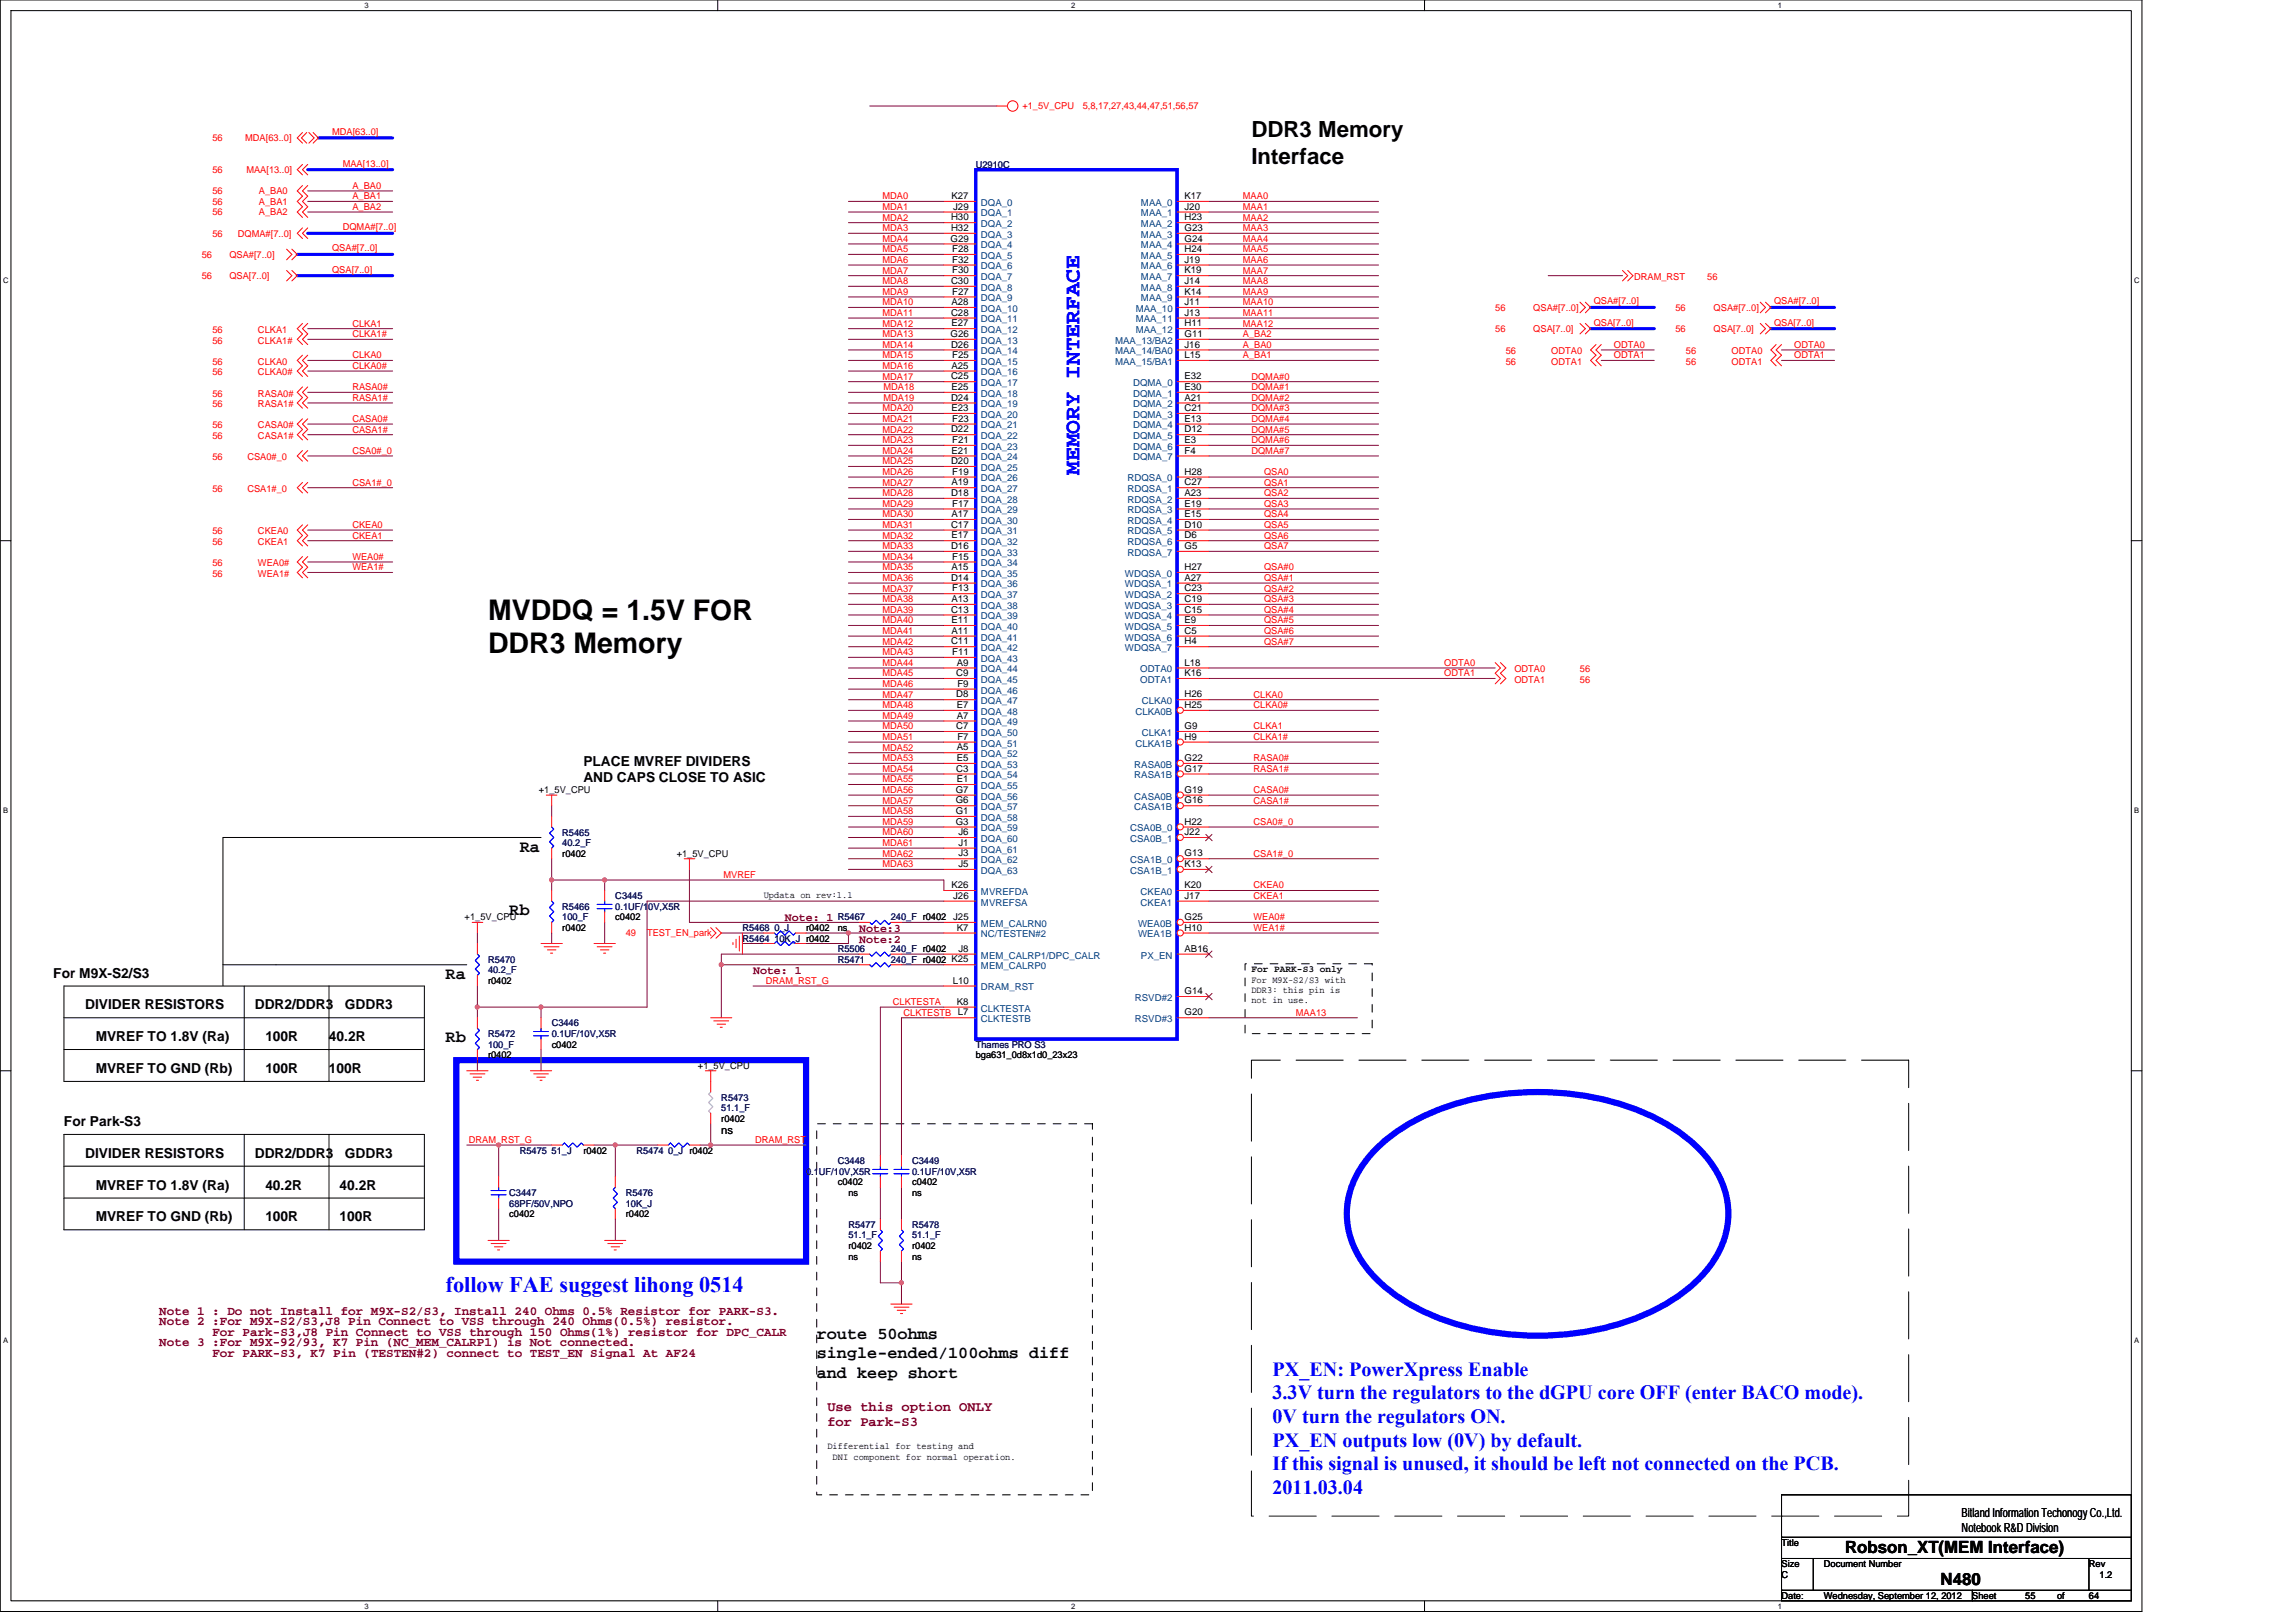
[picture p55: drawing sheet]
<svg xmlns="http://www.w3.org/2000/svg" width="297mm" height="210mm" viewBox="0 0 297 210" stroke-linecap="round" stroke-linejoin="round" font-family="sans-serif">
<defs><g id="words">
<g font-size="3.7">
<text x="63.1" y="80.2">MVDDQ = 1.5V FOR</text>
<text x="63.1" y="84.5">DDR3 Memory</text>
</g>
<g font-size="2.9">
<text x="161.9" y="17.8">DDR3 Memory</text>
<text x="161.9" y="21.2">Interface</text>
</g>
<g font-size="2.9" fill="#00f">
<text x="139.7" y="61.4" transform="rotate(-90 139.7 61.4)">MEMORY INTERFACE</text>
<text x="57.7" y="167.2">follow FAE suggest lihong 0514</text>
</g>
<g font-size="2.6" fill="#00f">
<text x="164.6" y="178">PX_EN: PowerXpress Enable</text>
<text x="164.6" y="181">3.3V turn the regulators to the dGPU core OFF (enter BACO mode).</text>
<text x="164.6" y="184.1">0V turn the regulators ON.</text>
<text x="164.6" y="187.2">PX_EN outputs low (0V) by default.</text>
<text x="164.6" y="190.2">If this signal is unused, it should be left not connected on the PCB.</text>
<text x="164.6" y="193.3">2011.03.04</text>
</g>
<g font-size="2.2">
<text x="67.2" y="110.2">Ra</text>
<text x="65.9" y="118.4">Rb</text>
<text x="57.7" y="126.6">Ra</text>
<text x="57.7" y="134.9">Rb</text>
<text x="105.7" y="173.3">route 50ohms</text>
<text x="105.7" y="175.7">single-ended/100ohms diff</text>
<text x="105.7" y="178.2">and keep short</text>
<text x="238.7" y="200.9">Robson_XT(MEM Interface)</text>
<text x="251.1" y="205">N480</text>
</g>
<g font-size="1.8">
<text x="75.5" y="99">PLACE MVREF DIVIDERS</text>
<text x="75.5" y="101.2">AND CAPS CLOSE TO ASIC</text>
<text x="6.9" y="126.5">For M9X-S2/S3</text>
<text x="11" y="130.6">DIVIDER RESISTORS</text>
<text x="33" y="130.6">DDR2/DDR3</text>
<text x="44.6" y="130.6">GDDR3</text>
<text x="12.4" y="134.7">MVREF TO 1.8V (Ra)</text>
<text x="34.3" y="134.7">100R</text>
<text x="42.6" y="134.7">40.2R</text>
<text x="12.4" y="138.8">MVREF TO GND (Rb)</text>
<text x="34.3" y="138.8">100R</text>
<text x="42.6" y="138.8">100R</text>
<text x="8.3" y="145.7">For Park-S3</text>
<text x="11" y="149.8">DIVIDER RESISTORS</text>
<text x="33" y="149.8">DDR2/DDR3</text>
<text x="44.6" y="149.8">GDDR3</text>
<text x="12.4" y="153.9">MVREF TO 1.8V (Ra)</text>
<text x="34.3" y="153.9">40.2R</text>
<text x="43.9" y="153.9">40.2R</text>
<text x="12.4" y="158">MVREF TO GND (Rb)</text>
<text x="34.3" y="158">100R</text>
<text x="43.9" y="158">100R</text>
</g>
<g font-size="1.8" fill="#800000">
<text x="107" y="182.5">Use this option ONLY</text>
<text x="107" y="184.5">for Park-S3</text>
</g>
<g font-size="1.6" fill="#800000">
<text x="20.6" y="170.1">Note 1 : Do not Install for M9X-S2/S3, Install 240 Ohms 0.5% Resistor for PARK-S3.</text>
<text x="20.6" y="171.4">Note 2 :For M9X-S2/S3,J8 Pin Connect to VSS through 240 Ohms(0.5%) resistor.</text>
<text x="27.5" y="172.8">For Park-S3,J8 Pin Connect to VSS through 150 Ohms(1%) resistor for DPC_CALR</text>
<text x="20.6" y="174.2">Note 3 :For M9X-92/93, K7 Pin (NC_MEM_CALRP1) is Not connected.</text>
<text x="27.5" y="175.6">For PARK-S3, K7 Pin (TESTEN#2) connect to TEST_EN Signal At AF24</text>
</g>
<g font-size="1.6">
<text x="253.8" y="196.3">Bitland Information Techonogy Co.,Ltd.</text>
<text x="253.8" y="198.3">Notebook R&amp;D Division</text>
</g>
<g font-size="1.5" fill="#800000">
<text x="101.5" y="119.2">Note: 1</text>
<text x="111.1" y="120.6">Note:3</text>
<text x="111.1" y="122">Note:2</text>
<text x="97.4" y="126.1">Note: 1</text>
</g>
<text font-size="1.5" x="93.3" y="146.7">ns</text>
<g font-size="1.2" fill="#f00">
<text x="43" y="17.4">MDA[63..0]</text>
<text x="132.3" y="14.2">+1_5V_CPU</text>
<text x="140.1" y="14.2">5,8,17,27,43,44,47,51,56,57</text>
<text x="27.5" y="18.3">56</text>
<text x="27.5" y="22.4">56</text>
<text x="31.7" y="18.3">MDA[63..0]</text>
<text x="31.9" y="22.4">MAA[13..0]</text>
<text x="44.3" y="21.5">MAA[13..0]</text>
<text x="27.5" y="25.1">56</text>
<text x="27.5" y="27.9">56</text>
<text x="27.5" y="26.5">56</text>
<text x="33.5" y="25.1">A_BA0</text>
<text x="33.5" y="27.9">A_BA2</text>
<text x="33.5" y="26.5">A_BA1</text>
<text x="44.3" y="29.8">DQMA#[7..0]</text>
<text x="45.6" y="27.2">A_BA2</text>
<text x="45.6" y="25.8">A_BA1</text>
<text x="45.6" y="24.4">A_BA0</text>
<text x="114.2" y="27.2">MDA1</text>
<text x="114.2" y="25.8">MDA0</text>
<text x="114.2" y="28.5">MDA2</text>
<text x="114.2" y="29.9">MDA3</text>
<text x="160.8" y="28.5">MAA2</text>
<text x="160.8" y="25.8">MAA0</text>
<text x="160.8" y="27.2">MAA1</text>
<text x="160.8" y="29.9">MAA3</text>
<text x="26.1" y="33.4">56</text>
<text x="27.5" y="30.6">56</text>
<text x="29.7" y="33.4">QSA#[7..0]</text>
<text x="30.8" y="30.6">DQMA#[7..0]</text>
<text x="43" y="32.5">QSA#[7..0]</text>
<text x="43" y="35.3">QSA[7..0]</text>
<text x="114.2" y="31.3">MDA4</text>
<text x="114.2" y="32.6">MDA5</text>
<text x="114.2" y="35.4">MDA7</text>
<text x="114.2" y="34">MDA6</text>
<text x="160.8" y="34">MAA6</text>
<text x="160.8" y="31.3">MAA4</text>
<text x="160.8" y="35.4">MAA7</text>
<text x="160.8" y="32.6">MAA5</text>
<text x="26.1" y="36.1">56</text>
<text x="29.7" y="36.1">QSA[7..0]</text>
<text x="114.2" y="40.9">MDA11</text>
<text x="114.2" y="38.1">MDA9</text>
<text x="114.2" y="36.8">MDA8</text>
<text x="114.2" y="39.5">MDA10</text>
<text x="160.8" y="40.9">MAA11</text>
<text x="160.8" y="38.1">MAA9</text>
<text x="160.8" y="36.8">MAA8</text>
<text x="160.8" y="39.5">MAA10</text>
<text x="193.4" y="40.2">56</text>
<text x="198.4" y="40.2">QSA#[7..0]</text>
<text x="206.2" y="39.4">QSA#[7..0]</text>
<text x="211.4" y="36.2">DRAM_RST</text>
<text x="216.8" y="40.2">56</text>
<text x="220.9" y="36.2">56</text>
<text x="221.7" y="40.2">QSA#[7..0]</text>
<text x="229.5" y="39.4">QSA#[7..0]</text>
<text x="27.5" y="43.1">56</text>
<text x="27.5" y="44.5">56</text>
<text x="27.5" y="47.2">56</text>
<text x="33.4" y="43.1">CLKA1</text>
<text x="33.4" y="44.5">CLKA1#</text>
<text x="33.4" y="47.2">CLKA0</text>
<text x="45.6" y="43.6">CLKA1#</text>
<text x="45.6" y="42.2">CLKA1</text>
<text x="45.6" y="47.7">CLKA0#</text>
<text x="45.6" y="46.4">CLKA0</text>
<text x="114.2" y="42.2">MDA12</text>
<text x="114.2" y="46.4">MDA15</text>
<text x="114.2" y="43.6">MDA13</text>
<text x="114.2" y="45">MDA14</text>
<text x="114.2" y="47.7">MDA16</text>
<text x="160.8" y="45">A_BA0</text>
<text x="160.8" y="46.4">A_BA1</text>
<text x="160.8" y="42.2">MAA12</text>
<text x="160.8" y="43.6">A_BA2</text>
<text x="193.4" y="43">56</text>
<text x="194.8" y="45.8">56</text>
<text x="194.8" y="47.2">56</text>
<text x="198.4" y="43">QSA[7..0]</text>
<text x="200.7" y="45.8">ODTA0</text>
<text x="200.7" y="47.2">ODTA1</text>
<text x="206.2" y="42.1">QSA[7..0]</text>
<text x="208.8" y="46.4">ODTA1</text>
<text x="208.8" y="45">ODTA0</text>
<text x="216.8" y="43">56</text>
<text x="218.1" y="45.8">56</text>
<text x="218.1" y="47.2">56</text>
<text x="221.7" y="43">QSA[7..0]</text>
<text x="224" y="45.8">ODTA0</text>
<text x="224" y="47.2">ODTA1</text>
<text x="229.5" y="42.1">QSA[7..0]</text>
<text x="232.1" y="45">ODTA0</text>
<text x="232.1" y="46.4">ODTA1</text>
<text x="27.5" y="48.6">56</text>
<text x="27.5" y="51.3">56</text>
<text x="27.5" y="52.7">56</text>
<text x="33.4" y="48.6">CLKA0#</text>
<text x="33.4" y="51.3">RASA0#</text>
<text x="33.4" y="52.7">RASA1#</text>
<text x="45.6" y="50.5">RASA0#</text>
<text x="45.6" y="51.9">RASA1#</text>
<text x="114.2" y="53.2">MDA20</text>
<text x="114.2" y="49.1">MDA17</text>
<text x="114.3" y="50.5">MDA18</text>
<text x="114.3" y="51.9">MDA19</text>
<text x="161.9" y="49.1">DQMA#0</text>
<text x="161.9" y="50.5">DQMA#1</text>
<text x="161.9" y="53.2">DQMA#3</text>
<text x="161.9" y="51.9">DQMA#2</text>
<text x="27.5" y="55.4">56</text>
<text x="27.5" y="56.8">56</text>
<text x="27.5" y="59.6">56</text>
<text x="32" y="59.6">CSA0#_0</text>
<text x="33.4" y="55.4">CASA0#</text>
<text x="33.4" y="56.8">CASA1#</text>
<text x="45.6" y="56">CASA1#</text>
<text x="45.6" y="58.7">CSA0#_0</text>
<text x="45.6" y="54.6">CASA0#</text>
<text x="114.2" y="57.3">MDA23</text>
<text x="114.2" y="54.6">MDA21</text>
<text x="114.2" y="56">MDA22</text>
<text x="114.2" y="58.7">MDA24</text>
<text x="161.9" y="58.7">DQMA#7</text>
<text x="161.9" y="54.6">DQMA#4</text>
<text x="161.9" y="57.3">DQMA#6</text>
<text x="161.9" y="56">DQMA#5</text>
<text x="27.5" y="63.7">56</text>
<text x="32" y="63.7">CSA1#_0</text>
<text x="45.6" y="62.8">CSA1#_0</text>
<text x="114.2" y="64.2">MDA28</text>
<text x="114.2" y="60.1">MDA25</text>
<text x="114.2" y="62.8">MDA27</text>
<text x="114.2" y="65.6">MDA29</text>
<text x="114.2" y="61.4">MDA26</text>
<text x="163.5" y="61.4">QSA0</text>
<text x="163.5" y="62.8">QSA1</text>
<text x="163.5" y="65.6">QSA3</text>
<text x="163.5" y="64.2">QSA2</text>
<text x="27.5" y="69.2">56</text>
<text x="27.5" y="70.5">56</text>
<text x="33.4" y="69.2">CKEA0</text>
<text x="33.4" y="70.5">CKEA1</text>
<text x="45.6" y="68.3">CKEA0</text>
<text x="45.6" y="69.7">CKEA1</text>
<text x="114.2" y="66.9">MDA30</text>
<text x="114.2" y="68.3">MDA31</text>
<text x="114.2" y="71.1">MDA33</text>
<text x="114.2" y="69.7">MDA32</text>
<text x="163.5" y="69.7">QSA6</text>
<text x="163.5" y="71.1">QSA7</text>
<text x="163.5" y="66.9">QSA4</text>
<text x="163.5" y="68.3">QSA5</text>
<text x="27.5" y="73.3">56</text>
<text x="27.5" y="74.6">56</text>
<text x="33.4" y="73.3">WEA0#</text>
<text x="33.4" y="74.6">WEA1#</text>
<text x="45.6" y="73.8">WEA1#</text>
<text x="45.6" y="72.4">WEA0#</text>
<text x="114.2" y="77.9">MDA38</text>
<text x="114.2" y="72.4">MDA34</text>
<text x="114.2" y="73.8">MDA35</text>
<text x="114.2" y="76.5">MDA37</text>
<text x="114.2" y="75.2">MDA36</text>
<text x="163.5" y="76.5">QSA#2</text>
<text x="163.5" y="75.2">QSA#1</text>
<text x="163.5" y="77.9">QSA#3</text>
<text x="163.5" y="73.8">QSA#0</text>
<text x="114.2" y="80.6">MDA40</text>
<text x="114.2" y="79.3">MDA39</text>
<text x="114.2" y="82">MDA41</text>
<text x="114.2" y="83.4">MDA42</text>
<text x="163.5" y="80.6">QSA#5</text>
<text x="163.5" y="82">QSA#6</text>
<text x="163.5" y="79.3">QSA#4</text>
<text x="163.5" y="83.4">QSA#7</text>
<text x="114.2" y="87.5">MDA45</text>
<text x="114.2" y="86.1">MDA44</text>
<text x="114.2" y="88.9">MDA46</text>
<text x="114.2" y="84.8">MDA43</text>
<text x="186.9" y="86.1">ODTA0</text>
<text x="186.9" y="87.5">ODTA1</text>
<text x="195.9" y="88.3">ODTA1</text>
<text x="195.9" y="87">ODTA0</text>
<text x="204.4" y="88.3">56</text>
<text x="204.4" y="87">56</text>
<text x="114.2" y="90.3">MDA47</text>
<text x="114.2" y="95.7">MDA51</text>
<text x="114.2" y="93">MDA49</text>
<text x="114.2" y="91.6">MDA48</text>
<text x="114.2" y="94.4">MDA50</text>
<text x="162.2" y="94.4">CLKA1</text>
<text x="162.2" y="95.7">CLKA1#</text>
<text x="162.2" y="91.6">CLKA0#</text>
<text x="162.2" y="90.3">CLKA0</text>
<text x="114.2" y="97.1">MDA52</text>
<text x="114.2" y="99.9">MDA54</text>
<text x="114.2" y="101.2">MDA55</text>
<text x="114.2" y="98.5">MDA53</text>
<text x="162.2" y="98.5">RASA0#</text>
<text x="162.2" y="99.9">RASA1#</text>
<text x="114.2" y="104">MDA57</text>
<text x="114.2" y="106.7">MDA59</text>
<text x="114.2" y="102.6">MDA56</text>
<text x="114.2" y="105.3">MDA58</text>
<text x="162.2" y="102.6">CASA0#</text>
<text x="162.2" y="106.7">CSA0#_0</text>
<text x="162.2" y="104">CASA1#</text>
<text x="93.6" y="113.6">MVREF</text>
<text x="114.2" y="109.5">MDA61</text>
<text x="114.2" y="110.8">MDA62</text>
<text x="114.2" y="108.1">MDA60</text>
<text x="114.2" y="112.2">MDA63</text>
<text x="162.2" y="110.8">CSA1#_0</text>
<text x="162.2" y="119.1">WEA0#</text>
<text x="162.2" y="114.9">CKEA0</text>
<text x="162.2" y="116.3">CKEA1</text>
<text x="81" y="121.1">49</text>
<text x="83.7" y="121.1">TEST_EN_park</text>
<text x="162.2" y="120.4">WEA1#</text>
<text x="99.1" y="127.3">DRAM_RST_G</text>
<text x="115.5" y="130">CLKTESTA</text>
<text x="116.9" y="131.4">CLKTESTB L7</text>
<text x="167.7" y="131.4">MAA13</text>
<text x="60.7" y="147.9">DRAM_RST_G</text>
<text x="97.7" y="147.9">DRAM_RST</text>
</g>
<g font-size="1.2" fill="#000080">
<text x="126.2" y="21.7">U2910C</text>
<text x="72.7" y="108.1">R5465</text>
<text x="72.7" y="109.5">40.2_F</text>
<text x="72.7" y="117.7">R5466</text>
<text x="72.7" y="119.1">100_F</text>
<text x="79.6" y="116.3">C3445</text>
<text x="79.6" y="117.7">0.1UF/10V,X5R</text>
<text x="108.4" y="119.1">R5467</text>
<text x="115.2" y="119.1">240_F r0402</text>
<text x="63.1" y="124.6">R5470</text>
<text x="63.1" y="125.9">40.2_F</text>
<text x="96.1" y="121.8">R5464 10K_J r0402</text>
<text x="96.1" y="120.5">R5468 0_J</text>
<text x="108.4" y="124.6">R5471</text>
<text x="108.4" y="123.2">R5506</text>
<text x="115.2" y="124.6">240_F r0402 K25</text>
<text x="115.2" y="123.2">240_F r0402</text>
<text x="63.1" y="134.2">R5472</text>
<text x="63.1" y="135.6">100_F</text>
<text x="71.4" y="132.8">C3446</text>
<text x="71.4" y="134.2">0.1UF/10V,X5R</text>
<text x="126.2" y="135.6">Thames PRO S3</text>
<text x="93.3" y="142.4">R5473</text>
<text x="93.3" y="143.8">51.1_F</text>
<text x="67.2" y="149.3">R5475 51_J</text>
<text x="82.3" y="149.3">R5474 0_J r0402</text>
<text x="65.9" y="154.7">C3447</text>
<text x="81" y="154.7">R5476</text>
<text x="104.3" y="152">0.1UF/10V,X5R</text>
<text x="108.4" y="150.6">C3448</text>
<text x="118" y="150.6">C3449</text>
<text x="118" y="152">0.1UF/10V,X5R</text>
<text x="65.9" y="156.1">68PF/50V,NPO</text>
<text x="81" y="156.1">10K_J</text>
<text x="109.8" y="158.9">R5477</text>
<text x="109.8" y="160.2">51.1_F</text>
<text x="118" y="158.9">R5478</text>
<text x="118" y="160.2">51.1_F</text>
</g>
<g font-size="1.2">
<text x="123" y="28.5">H30</text>
<text x="123" y="29.9">H32</text>
<text x="123.1" y="25.8">K27</text>
<text x="123.3" y="27.1">J29</text>
<text x="153.2" y="25.8">K17</text>
<text x="153.2" y="27.1">J20</text>
<text x="153.2" y="28.5">H23</text>
<text x="153.2" y="29.9">G23</text>
<text x="123" y="31.3">G29</text>
<text x="123.2" y="32.6">F28</text>
<text x="123.2" y="34">F32</text>
<text x="123.2" y="35.4">F30</text>
<text x="153.2" y="31.3">G24</text>
<text x="153.2" y="32.6">H24</text>
<text x="153.2" y="34">J19</text>
<text x="153.2" y="35.4">K19</text>
<text x="123" y="40.9">C28</text>
<text x="123" y="36.7">C30</text>
<text x="123.1" y="39.5">A28</text>
<text x="123.2" y="38.1">F27</text>
<text x="153.2" y="36.7">J14</text>
<text x="153.2" y="38.1">K14</text>
<text x="153.2" y="39.5">J11</text>
<text x="153.2" y="40.9">J13</text>
<text x="123" y="43.6">G26</text>
<text x="123" y="45">D26</text>
<text x="123.1" y="42.2">E27</text>
<text x="123.1" y="47.7">A25</text>
<text x="123.2" y="46.3">F25</text>
<text x="153.2" y="43.6">G11</text>
<text x="153.2" y="45">J16</text>
<text x="153.2" y="46.3">L15</text>
<text x="153.2" y="42.2">H11</text>
<text x="123" y="49.1">C25</text>
<text x="123" y="51.8">D24</text>
<text x="123.1" y="50.5">E25</text>
<text x="123.1" y="53.2">E23</text>
<text x="153.2" y="49.1">E32</text>
<text x="153.2" y="50.5">E30</text>
<text x="153.2" y="51.8">A21</text>
<text x="153.2" y="53.2">C21</text>
<text x="123" y="55.9">D22</text>
<text x="123.1" y="58.7">E21</text>
<text x="123.2" y="54.6">F23</text>
<text x="123.2" y="57.3">F21</text>
<text x="153.2" y="54.6">E13</text>
<text x="153.2" y="55.9">D12</text>
<text x="153.2" y="57.3">E3</text>
<text x="153.2" y="58.7">F4</text>
<text x="123" y="60">D20</text>
<text x="123" y="64.2">D18</text>
<text x="123.1" y="62.8">A19</text>
<text x="123.2" y="61.4">F19</text>
<text x="123.2" y="65.6">F17</text>
<text x="153.2" y="61.4">H28</text>
<text x="153.2" y="62.8">C27</text>
<text x="153.2" y="64.2">A23</text>
<text x="153.2" y="65.6">E19</text>
<text x="123" y="68.3">C17</text>
<text x="123" y="71">D16</text>
<text x="123.1" y="66.9">A17</text>
<text x="123.1" y="69.7">E17</text>
<text x="153.2" y="66.9">E15</text>
<text x="153.2" y="68.3">D10</text>
<text x="153.2" y="69.7">D6</text>
<text x="153.2" y="71">G5</text>
<text x="123" y="75.1">D14</text>
<text x="123.1" y="73.8">A15</text>
<text x="123.1" y="77.9">A13</text>
<text x="123.2" y="72.4">F15</text>
<text x="123.2" y="76.5">F13</text>
<text x="153.2" y="73.8">H27</text>
<text x="153.2" y="75.1">A27</text>
<text x="153.2" y="76.5">C23</text>
<text x="153.2" y="77.9">C19</text>
<text x="123" y="79.3">C13</text>
<text x="123" y="83.4">C11</text>
<text x="123.1" y="80.6">E11</text>
<text x="123.1" y="82">A11</text>
<text x="153.2" y="79.3">C15</text>
<text x="153.2" y="80.6">E9</text>
<text x="153.2" y="82">C5</text>
<text x="153.2" y="83.4">H4</text>
<text x="123.2" y="84.8">F11</text>
<text x="123.7" y="87.5">C9</text>
<text x="123.8" y="86.1">A9</text>
<text x="123.9" y="88.9">F9</text>
<text x="153.2" y="86.1">L18</text>
<text x="153.2" y="87.5">K16</text>
<text x="123.7" y="90.2">D8</text>
<text x="123.7" y="94.3">C7</text>
<text x="123.8" y="91.6">E7</text>
<text x="123.8" y="93">A7</text>
<text x="123.9" y="95.7">F7</text>
<text x="153.2" y="91.6">H25</text>
<text x="153.2" y="95.7">H9</text>
<text x="153.2" y="90.2">H26</text>
<text x="153.2" y="94.3">G9</text>
<text x="123.7" y="99.8">C3</text>
<text x="123.8" y="97.1">A5</text>
<text x="123.8" y="98.5">E5</text>
<text x="123.8" y="101.2">E1</text>
<text x="153.2" y="98.5">G22</text>
<text x="153.2" y="99.8">G17</text>
<text x="69.7" y="102.6">+1_5V_CPU</text>
<text x="123.7" y="102.6">G7</text>
<text x="123.7" y="103.9">G6</text>
<text x="123.7" y="105.3">G1</text>
<text x="123.7" y="106.7">G3</text>
<text x="153.2" y="106.7">H22</text>
<text x="153.2" y="102.6">G19</text>
<text x="153.2" y="103.9">G16</text>
<text x="72.7" y="110.8">r0402</text>
<text x="87.5" y="110.8">+1_5V_CPU</text>
<text x="124" y="108.1">J6</text>
<text x="124" y="109.4">J1</text>
<text x="124" y="110.8">J3</text>
<text x="124" y="112.2">J5</text>
<text x="153.2" y="108.1">J22</text>
<text x="153.2" y="110.8">G13</text>
<text x="153.2" y="112.2">K13</text>
<text x="60.1" y="119.1">+1_5V_CPU</text>
<text x="79.6" y="119.1">c0402</text>
<text x="98.8" y="116.2">Updata on rev:1.1</text>
<text x="123.1" y="114.9">K26</text>
<text x="123.3" y="116.3">J26</text>
<text x="123.3" y="119">J25</text>
<text x="153.2" y="114.9">K20</text>
<text x="153.2" y="116.3">J17</text>
<text x="153.2" y="119">G25</text>
<text x="72.7" y="120.5">r0402</text>
<text x="104.3" y="120.5">r0402</text>
<text x="108.4" y="120.5">ns</text>
<text x="123.8" y="120.4">K7</text>
<text x="124" y="123.1">J8</text>
<text x="153.2" y="123.1">AB16</text>
<text x="153.2" y="120.4">H10</text>
<text x="161.9" y="125.8">For PARK-S3 only</text>
<text x="63.1" y="127.3">r0402</text>
<text x="123.3" y="127.3">L10</text>
<text x="123.8" y="130">K8</text>
<text x="153.2" y="128.6">G14</text>
<text x="153.2" y="131.4">G20</text>
<text x="161.9" y="127.2">For M9X-S2/S3 with</text>
<text x="161.9" y="128.5">DDR3: this pin is</text>
<text x="161.9" y="129.8">not in use.</text>
<text x="63.1" y="136.9">r0402</text>
<text x="71.4" y="135.6">c0402</text>
<text x="126.2" y="136.9">bga631_0d8x1d0_23x23</text>
<text x="90.3" y="138.3">+1_5V_CPU</text>
<text x="75.5" y="149.3">r0402</text>
<text x="93.3" y="145.1">r0402</text>
<text x="108.4" y="153.4">c0402</text>
<text x="109.8" y="154.7">ns</text>
<text x="118" y="153.4">c0402</text>
<text x="118" y="154.7">ns</text>
<text x="65.9" y="157.5">c0402</text>
<text x="81" y="157.5">r0402</text>
<text x="109.8" y="161.6">r0402</text>
<text x="118" y="161.6">r0402</text>
<text x="109.8" y="163">ns</text>
<text x="118" y="163">ns</text>
<text x="107" y="187.5">Differential for testing and</text>
<text x="107.7" y="188.8">DNI component for normal operation.</text>
<text x="230.5" y="200">Title</text>
<text x="230.5" y="202.8">Size</text>
<text x="236" y="202.8">Document Number</text>
<text x="270.3" y="202.8">Rev</text>
<text x="230.5" y="206.9">Date:</text>
<text x="230.5" y="204.1">C</text>
<text x="236" y="206.9">Wednesday, September 12, 2012</text>
<text x="255.2" y="206.9">Sheet</text>
<text x="262" y="206.9">55</text>
<text x="266.1" y="206.9">of</text>
<text x="270.3" y="206.9">64</text>
<text x="271.6" y="204.1">1.2</text>
</g>
<g font-size="1.2" fill="#004080">
<text x="126.9" y="26.6">DQA_0</text>
<text x="126.9" y="28">DQA_1</text>
<text x="126.9" y="29.4">DQA_2</text>
<text x="147.6" y="26.6">MAA_0</text>
<text x="147.6" y="28">MAA_1</text>
<text x="147.6" y="29.4">MAA_2</text>
<text x="126.9" y="30.8">DQA_3</text>
<text x="126.9" y="32.1">DQA_4</text>
<text x="126.9" y="33.5">DQA_5</text>
<text x="126.9" y="34.9">DQA_6</text>
<text x="147.6" y="30.8">MAA_3</text>
<text x="147.6" y="32.1">MAA_4</text>
<text x="147.6" y="33.5">MAA_5</text>
<text x="147.6" y="34.9">MAA_6</text>
<text x="126.9" y="40.3">DQA_10</text>
<text x="126.9" y="41.7">DQA_11</text>
<text x="126.9" y="36.2">DQA_7</text>
<text x="126.9" y="37.6">DQA_8</text>
<text x="126.9" y="39">DQA_9</text>
<text x="146.9" y="40.3">MAA_10</text>
<text x="146.9" y="41.7">MAA_11</text>
<text x="147.6" y="36.2">MAA_7</text>
<text x="147.6" y="37.6">MAA_8</text>
<text x="147.6" y="39">MAA_9</text>
<text x="126.9" y="43.1">DQA_12</text>
<text x="126.9" y="44.5">DQA_13</text>
<text x="126.9" y="45.8">DQA_14</text>
<text x="126.9" y="47.2">DQA_15</text>
<text x="144.3" y="44.5">MAA_13/BA2</text>
<text x="144.3" y="45.8">MAA_14/BA0</text>
<text x="144.3" y="47.2">MAA_15/BA1</text>
<text x="146.9" y="43.1">MAA_12</text>
<text x="126.9" y="48.6">DQA_16</text>
<text x="126.9" y="50">DQA_17</text>
<text x="126.9" y="51.3">DQA_18</text>
<text x="126.9" y="52.7">DQA_19</text>
<text x="146.6" y="50">DQMA_0</text>
<text x="146.6" y="51.3">DQMA_1</text>
<text x="146.6" y="52.7">DQMA_2</text>
<text x="126.9" y="54.1">DQA_20</text>
<text x="126.9" y="55.4">DQA_21</text>
<text x="126.9" y="56.8">DQA_22</text>
<text x="126.9" y="58.2">DQA_23</text>
<text x="126.9" y="59.6">DQA_24</text>
<text x="146.6" y="54.1">DQMA_3</text>
<text x="146.6" y="55.4">DQMA_4</text>
<text x="146.6" y="56.8">DQMA_5</text>
<text x="146.6" y="58.2">DQMA_6</text>
<text x="146.6" y="59.6">DQMA_7</text>
<text x="126.9" y="60.9">DQA_25</text>
<text x="126.9" y="62.3">DQA_26</text>
<text x="126.9" y="63.7">DQA_27</text>
<text x="126.9" y="65">DQA_28</text>
<text x="145.9" y="62.3">RDQSA_0</text>
<text x="145.9" y="63.7">RDQSA_1</text>
<text x="145.9" y="65">RDQSA_2</text>
<text x="126.9" y="66.4">DQA_29</text>
<text x="126.9" y="67.8">DQA_30</text>
<text x="126.9" y="69.2">DQA_31</text>
<text x="126.9" y="70.5">DQA_32</text>
<text x="126.9" y="71.9">DQA_33</text>
<text x="145.9" y="66.4">RDQSA_3</text>
<text x="145.9" y="67.8">RDQSA_4</text>
<text x="145.9" y="69.2">RDQSA_5</text>
<text x="145.9" y="70.5">RDQSA_6</text>
<text x="145.9" y="71.9">RDQSA_7</text>
<text x="126.9" y="73.3">DQA_34</text>
<text x="126.9" y="74.6">DQA_35</text>
<text x="126.9" y="76">DQA_36</text>
<text x="126.9" y="77.4">DQA_37</text>
<text x="145.5" y="74.6">WDQSA_0</text>
<text x="145.5" y="76">WDQSA_1</text>
<text x="145.5" y="77.4">WDQSA_2</text>
<text x="126.9" y="78.8">DQA_38</text>
<text x="126.9" y="80.1">DQA_39</text>
<text x="126.9" y="81.5">DQA_40</text>
<text x="126.9" y="82.9">DQA_41</text>
<text x="145.5" y="78.8">WDQSA_3</text>
<text x="145.5" y="80.1">WDQSA_4</text>
<text x="145.5" y="81.5">WDQSA_5</text>
<text x="145.5" y="82.9">WDQSA_6</text>
<text x="126.9" y="84.2">DQA_42</text>
<text x="126.9" y="85.6">DQA_43</text>
<text x="126.9" y="87">DQA_44</text>
<text x="126.9" y="88.3">DQA_45</text>
<text x="126.9" y="89.7">DQA_46</text>
<text x="145.5" y="84.2">WDQSA_7</text>
<text x="147.5" y="87">ODTA0</text>
<text x="147.5" y="88.3">ODTA1</text>
<text x="126.9" y="91.1">DQA_47</text>
<text x="126.9" y="92.5">DQA_48</text>
<text x="126.9" y="93.9">DQA_49</text>
<text x="126.9" y="95.2">DQA_50</text>
<text x="146.9" y="92.5">CLKA0B</text>
<text x="147.7" y="91.1">CLKA0</text>
<text x="147.7" y="95.2">CLKA1</text>
<text x="126.9" y="96.6">DQA_51</text>
<text x="126.9" y="98">DQA_52</text>
<text x="126.9" y="99.3">DQA_53</text>
<text x="126.9" y="100.7">DQA_54</text>
<text x="146.7" y="99.3">RASA0B</text>
<text x="146.7" y="100.7">RASA1B</text>
<text x="146.9" y="96.6">CLKA1B</text>
<text x="126.9" y="102.1">DQA_55</text>
<text x="126.9" y="103.4">DQA_56</text>
<text x="126.9" y="104.8">DQA_57</text>
<text x="126.9" y="106.2">DQA_58</text>
<text x="126.9" y="107.6">DQA_59</text>
<text x="146.2" y="107.6">CSA0B_0</text>
<text x="146.7" y="103.4">CASA0B</text>
<text x="146.7" y="104.8">CASA1B</text>
<text x="126.9" y="108.9">DQA_60</text>
<text x="126.9" y="110.3">DQA_61</text>
<text x="126.9" y="111.7">DQA_62</text>
<text x="126.9" y="113.1">DQA_63</text>
<text x="146.2" y="108.9">CSA0B_1</text>
<text x="146.2" y="111.7">CSA1B_0</text>
<text x="146.2" y="113.1">CSA1B_1</text>
<text x="126.9" y="115.8">MVREFDA</text>
<text x="126.9" y="117.2">MVREFSA</text>
<text x="126.9" y="119.9">MEM_CALRN0</text>
<text x="147.2" y="119.9">WEA0B</text>
<text x="147.6" y="115.8">CKEA0</text>
<text x="147.6" y="117.2">CKEA1</text>
<text x="126.9" y="124">MEM_CALRP1/DPC_CALR</text>
<text x="126.9" y="121.3">NC/TESTEN#2</text>
<text x="126.9" y="125.4">MEM_CALRP0</text>
<text x="147.2" y="121.3">WEA1B</text>
<text x="147.6" y="124">PX_EN</text>
<text x="126.9" y="128.1">DRAM_RST</text>
<text x="126.9" y="130.9">CLKTESTA</text>
<text x="146.8" y="129.5">RSVD#2</text>
<text x="126.9" y="132.2">CLKTESTB</text>
<text x="146.8" y="132.2">RSVD#3</text>
</g>
<g font-size="1">
<text x="47.1" y="1">3</text>
<text x="138.6" y="1">2</text>
<text x="230" y="1">1</text>
<text x=".4" y="36.6">C</text>
<text x="276.1" y="36.6">C</text>
<text x=".4" y="105.1">B</text>
<text x="276.1" y="105.1">B</text>
<text x=".4" y="173.7">A</text>
<text x="276.1" y="173.7">A</text>
<text x="47.1" y="208.2">3</text>
<text x="138.6" y="208.2">2</text>
<text x="230" y="208.2">1</text>
</g>
</g></defs>
<path d="M0 0h277.1v208.5h-277.1zM1.4 1.4h274.3v205.7h-274.3z" fill="none" stroke="#000" stroke-width=".13"/>
<g fill="#fff">
<path d="M47.1 .1h.6v1.1h-.6z"/>
<path d="M47.1 207.3h.6v1.1h-.6z"/>
</g>
<path d="M92.9 0v1.4M92.9 207.1v1.4" fill="none" stroke="#000" stroke-width=".13"/>
<g fill="#fff">
<path d="M138.6 .1h.5v1.1h-.5z"/>
<path d="M138.6 207.3h.5v1.1h-.5z"/>
</g>
<path d="M184.3 0v1.4M184.3 207.1v1.4" fill="none" stroke="#000" stroke-width=".13"/>
<g fill="#fff">
<path d="M230 .1h.6v1.1h-.6z"/>
<path d="M230 207.3h.6v1.1h-.6z"/>
<path d="M.4 35.7h.7v1.1h-.7z"/>
<path d="M276.1 35.7h.7v1.1h-.7z"/>
<path d="M.4 104.2h.7v1.1h-.7z"/>
<path d="M276.1 104.2h.7v1.1h-.7z"/>
</g>
<path d="M0 70h1.4M275.7 70h1.4" fill="none" stroke="#000" stroke-width=".13"/>
<g fill="#fff">
<path d="M.4 172.8h.7v1.1h-.7z"/>
<path d="M276.1 172.8h.7v1.1h-.7z"/>
</g>
<g fill="none" stroke="#000" stroke-width=".13">
<path d="M70 108.4h-41.2v19.2M0 138.5h1.4M8.3 127.6h46.6v12.3h-46.6zM8.3 135.8h46.6M8.3 131.7h46.6M28.8 124.8h31.6M31.6 127.6v12.3M42.6 127.6v12.3M275.7 138.5h1.4M8.3 146.8h46.6v12.3h-46.6zM8.3 155h46.6M8.3 150.9h46.6"/>
<path d="M31.6 146.8v12.3M42.6 146.8v12.3M230.5 193.4h45.2v13.7h-45.2zM230.5 198.9h45.2M230.5 201.6h45.2M230.5 205.7h45.2M234.6 201.6v4.1M255.2 205.7v1.4M270.3 201.6v4.1"/>
</g>
<path d="M161.1 124.7h16.4v9h-16.4zM105.7 145.4h35.6v48h-35.6z" fill="none" stroke="#000" stroke-width=".13" stroke-dasharray="1 1 1 1 1 1 1 1"/>
<path d="M59 137.2h45.3v26h-45.3zM177.6 149.1a25.1 25.1 0 0 1 12.7-6.8 37 37 0 0 1 22.9 1.9 19.6 19.6 0 0 1 8.9 7.3 10.7 10.7 0 0 1-.9 12.3 22.7 22.7 0 0 1-11.7 7.5 36.8 36.8 0 0 1-24.8-1.4 19.6 19.6 0 0 1-8.9-7.4 10.7 10.7 0 0 1 .8-12.2z" fill="none" stroke="#00f" stroke-width=".8"/>
<path d="M161.9 137.2h85v59h-85z" fill="none" stroke="#000" stroke-width=".13" stroke-dasharray="6.1 2"/>
<g fill="none" stroke="#800040" stroke-width=".13">
<path d="M112.5 13.7h16.5M39.8 27.4h11M39.8 26.1h11M39.8 24.7h11M109.8 27.4h12.3M109.8 26.1h12.3M109.8 31.6h12.3M109.8 38.4h12.3M109.8 37h12.3M109.8 32.9h12.3M109.8 28.8h12.3M109.8 39.8h12.3"/>
<path d="M109.8 35.7h12.3M109.8 30.2h12.3M109.8 34.3h12.3M156.4 28.8h21.9M156.4 34.3h21.9M156.4 26.1h21.9M156.4 27.4h21.9M156.4 38.4h21.9M156.4 37h21.9M156.4 31.6h21.9M156.4 35.7h21.9M156.4 32.9h21.9"/>
<path d="M156.4 39.8h21.9M156.4 30.2h21.9M200.3 35.7h9.6M39.8 56.2h11M39.8 43.9h11M39.8 42.5h11M39.8 48h11M39.8 46.6h11M39.8 59h11M39.8 54.9h11M39.8 50.8h11M39.8 52.1h11"/>
<path d="M109.8 41.1h12.3M109.8 42.5h12.3M109.8 46.6h12.3M109.8 53.5h12.3M109.8 57.6h12.3M109.8 50.8h12.3M109.8 54.9h12.3M109.8 43.9h12.3M109.8 56.2h12.3M109.8 45.3h12.3M109.8 52.1h12.3M109.8 59h12.3"/>
<path d="M109.8 49.4h12.3M109.8 48h12.3M156.4 41.1h21.9M156.4 49.4h21.9M156.4 50.8h21.9M156.4 59h21.9M156.4 54.9h21.9M156.4 57.6h21.9M156.4 53.5h21.9M156.4 52.1h21.9M156.4 56.2h21.9M156.4 45.3h21.9"/>
<path d="M156.4 46.6h21.9M156.4 43.9h21.9M156.4 42.5h21.9M207.2 46.6h6.8M207.2 45.3h6.8M230.5 45.3h6.8M230.5 46.6h6.8M39.8 63.1h11M39.8 68.6h11M39.8 70h11M39.8 74.1h11M39.8 72.7h11"/>
<path d="M109.8 64.5h12.3M109.8 78.2h12.3M109.8 72.7h12.3M109.8 67.2h12.3M109.8 68.6h12.3M109.8 74.1h12.3M109.8 60.3h12.3M109.8 76.8h12.3M109.8 75.4h12.3M109.8 63.1h12.3M109.8 65.8h12.3M109.8 79.6h12.3"/>
<path d="M109.8 61.7h12.3M109.8 71.3h12.3M109.8 70h12.3M156.4 76.8h21.9M156.4 75.4h21.9M156.4 79.6h21.9M156.4 78.2h21.9M156.4 70h21.9M156.4 71.3h21.9M156.4 67.2h21.9M156.4 61.7h21.9M156.4 63.1h21.9"/>
<path d="M156.4 65.8h21.9M156.4 74.1h21.9M156.4 64.5h21.9M156.4 68.6h21.9M109.8 87.8h12.3M109.8 80.9h12.3M109.8 97.4h12.3M109.8 90.5h12.3M109.8 96h12.3M109.8 93.3h12.3M109.8 86.4h12.3M109.8 91.9h12.3"/>
<path d="M109.8 89.2h12.3M109.8 98.8h12.3M109.8 82.3h12.3M109.8 83.7h12.3M109.8 94.6h12.3M109.8 85h12.3M156.4 94.6h21.9M156.4 96h21.9M156.4 80.9h21.9M156.4 82.3h21.9M156.4 91.9h21.9M156.4 98.8h21.9"/>
<path d="M156.4 90.5h21.9M156.4 83.7h21.9M156.4 86.4h37M156.4 87.8h37M71.4 113.9v1.3M71.4 111.1v2.8M71.4 104.2v1.4M71.4 113.9h6.8M78.2 119.3v2.8M78.2 113.9v1.3M78.2 113.9h43.9v1.3M89.2 112.5v6.8h21.9"/>
<path d="M109.8 100.1h12.3M109.8 104.2h12.3M109.8 101.5h12.3M109.8 107h12.3M109.8 109.7h12.3M109.8 111.1h12.3M109.8 102.9h12.3M109.8 108.4h12.3M109.8 105.6h12.3M109.8 112.5h12.3M116.6 119.3h5.5M122.1 116.6h-38.4v13.7h-13.7"/>
<path d="M156.4 102.9h21.9M156.4 119.3h21.9M156.4 107h21.9M156.4 115.2h21.9M156.4 111.1h21.9M156.4 104.2h21.9M156.4 100.1h21.9M156.4 116.6h21.9M61.8 130.3h8.2M61.8 130.3v1.4M61.8 137.2v1.3M61.8 127.6v2.7"/>
<path d="M61.8 120.7v1.4M70 135.8v2.7M70 130.3v1.4M71.4 120.7v1.4M93.3 120.7h5.5M93.3 124.8h17.8M93.3 124.8v6.9M96.1 122.1h2.7M97.4 127.6h24.7M104.3 120.7h5.5v1.4h-5.5M109.8 120.7h12.3M111.1 123.4h-17.8v1.4"/>
<path d="M116.6 124.8h5.5M116.6 123.4h5.5M122.1 130.3h-8.2v19.2M122.1 131.7h-5.5v17.8M156.4 120.7h21.9M156.4 131.7h19.2M60.4 148.1h4.1M64.5 148.1v4.2M64.5 156.4v4.1M64.5 148.1h6.9M76.9 148.1h2.7M79.6 148.1h5.5"/>
<path d="M79.6 148.1v4.2M79.6 157.7v2.8M90.6 148.1h1.3M91.9 148.1h12.4M91.9 145.4v2.7M113.9 153.6v4.1M116.6 153.6v4.1M113.9 163.2v2.8h2.7M116.6 166v2.7M116.6 163.2v2.8"/>
</g>
<g fill="#f0f" stroke="#f0f" stroke-width=".13">
<circle cx="93.3" cy="124.8" r=".27"/>
<circle cx="116.6" cy="166" r=".27"/>
<circle cx="109.8" cy="120.7" r=".27"/>
<circle cx="61.7" cy="130.3" r=".27"/>
<circle cx="70" cy="130.3" r=".27"/>
<circle cx="71.4" cy="113.8" r=".27"/>
<circle cx="78.2" cy="113.8" r=".27"/>
<circle cx="91.9" cy="148.1" r=".27"/>
<circle cx="64.5" cy="148.1" r=".27"/>
<circle cx="79.6" cy="148.1" r=".27"/>
</g>
<path d="M41.2 17.8h9.6M38.5 32.9h12.3M38.5 35.7h12.3M39.8 30.2h11M39.8 21.9h11M126.2 21.9h26.1v112.5h-26.1zM205.8 39.8h8.2M229.1 39.8h8.2M205.8 42.5h8.2M229.1 42.5h8.2" fill="none" stroke="#00f" stroke-width=".4"/>
<g fill="none" stroke="#f00" stroke-width=".13">
<path d="M39.1 17.1l-.6 .7 .6 .7M39.7 17.1l-.7 .7 .7 .7M40 17.1l.6 .7-.6 .7M40.5 17.1l.7 .7-.7 .7M129 13.7h1.3M37.1 32.2l.7 .7-.7 .7M37.1 35l.7 .7-.7 .6M37.8 32.2l.7 .7-.7 .7M37.8 35l.7 .7-.7 .6M39.1 24l-.6 .7 .6 .7-.6 .7 .6 .7-.6 .6 .6 .7M39.1 29.5l-.6 .7 .6 .7M39.1 21.3l-.6 .6 .6 .7"/>
<path d="M39.8 24l-.7 .7 .7 .7-.7 .7 .7 .7-.7 .6 .7 .7M39.8 29.5l-.7 .7 .7 .7M39.8 21.3l-.7 .6 .7 .7M122.1 26.1h4.1M122.1 27.4h4.1M122.1 39.8h4.1M122.1 28.8h4.1M122.1 30.2h4.1M122.1 31.6h4.1M122.1 32.9h4.1M122.1 34.3h4.1M122.1 35.7h4.1"/>
<path d="M122.1 37h4.1M122.1 38.4h4.1M204.4 39.1l.7 .7-.7 .7M205.1 39.1l.7 .7-.7 .7M209.9 35l.7 .7-.7 .6M210.6 35l.7 .7-.7 .6M227.7 39.1l.7 .7-.7 .7M228.4 39.1l.7 .7-.7 .7M39.1 41.8l-.6 .7 .6 .7-.6 .7 .6 .7M39.1 46l-.6 .6 .6 .7-.6 .7 .6 .7M39.1 58.3l-.6 .7 .6 .7M39.1 54.2l-.6 .7 .6 .7-.6 .6 .6 .7"/>
<path d="M39.1 50.1l-.6 .7 .6 .6-.6 .7 .6 .7M39.8 41.8l-.7 .7 .7 .7-.7 .7 .7 .7M39.8 46l-.7 .6 .7 .7-.7 .7 .7 .7M39.8 58.3l-.7 .7 .7 .7M39.8 54.2l-.7 .7 .7 .7-.7 .6 .7 .7M39.8 50.1l-.7 .7 .7 .6-.7 .7 .7 .7M122.1 41.1h4.1M122.1 42.5h4.1M122.1 43.9h4.1M122.1 45.3h4.1M122.1 46.6h4.1M122.1 48h4.1"/>
<path d="M122.1 49.4h4.1M122.1 50.8h4.1M122.1 52.1h4.1M122.1 53.5h4.1M122.1 54.9h4.1M122.1 56.2h4.1M122.1 57.6h4.1M122.1 59h4.1M204.4 41.8l.7 .7-.7 .7M205.1 41.8l.7 .7-.7 .7M206.5 44.6l-.7 .7 .7 .7-.7 .6 .7 .7M207.2 44.6l-.7 .7 .7 .7-.7 .6 .7 .7"/>
<path d="M227.7 41.8l.7 .7-.7 .7M228.4 41.8l.7 .7-.7 .7M229.8 44.6l-.7 .7 .7 .7-.7 .6 .7 .7M230.5 44.6l-.7 .7 .7 .7-.7 .6 .7 .7M39.1 62.4l-.6 .7 .6 .7M39.1 67.9l-.6 .7 .6 .7-.6 .7 .6 .6M39.1 72l-.6 .7 .6 .7-.6 .7 .6 .7M39.8 62.4l-.7 .7 .7 .7M39.8 67.9l-.7 .7 .7 .7-.7 .7 .7 .6M39.8 72l-.7 .7 .7 .7-.7 .7 .7 .7M122.1 60.3h4.1M122.1 61.7h4.1"/>
<path d="M122.1 63.1h4.1M122.1 64.5h4.1M122.1 65.8h4.1M122.1 67.2h4.1M122.1 68.6h4.1M122.1 70h4.1M122.1 71.3h4.1M122.1 72.7h4.1M122.1 74.1h4.1M122.1 75.4h4.1M122.1 76.8h4.1M122.1 78.2h4.1"/>
<path d="M122.1 79.6h4.1M122.1 80.9h4.1M122.1 82.3h4.1M122.1 83.7h4.1M122.1 85h4.1M122.1 86.4h4.1M122.1 87.8h4.1M122.1 89.2h4.1M122.1 90.5h4.1M122.1 91.9h4.1M122.1 93.3h4.1M122.1 94.6h4.1"/>
<path d="M122.1 96h4.1M122.1 97.4h4.1M122.1 98.8h4.1M193.4 85.7l.7 .7-.7 .7 .7 .7-.7 .7M194.1 85.7l.7 .7-.7 .7 .7 .7-.7 .7M61.1 119.3h1.4M61.8 119.3v1.4M70.7 102.9h1.3M71.4 102.9v1.3M78.2 115.2v1.4M78.2 118v1.3M88.5 111.1h1.4"/>
<path d="M89.2 111.1v1.4M111.1 119.3h1.4M115.2 119.3h1.4M122.1 100.1h4.1M122.1 101.5h4.1M122.1 102.9h4.1M122.1 104.2h4.1M122.1 105.6h4.1M122.1 107h4.1M122.1 108.4h4.1M122.1 109.7h4.1M122.1 111.1h4.1"/>
<path d="M122.1 112.5h4.1M122.1 115.2h4.1M122.1 116.6h4.1M122.1 119.3h4.1M60.4 138.5h2.7M60.8 138.9h1.9M61.2 139.4h1.1M61.6 139.8h.3M61.8 131.7v1.4M61.8 135.8v1.4M68.6 138.5h2.8M69 138.9h1.9"/>
<path d="M69.4 139.4h1.1M69.9 139.8h.2M70 122.1h2.7M70 131.7v1.4M70 134.4v1.4M70.4 122.5h1.9M70.8 122.9h1.1M71.2 123.3h.3M76.9 122.1h2.7M77.3 122.5h1.9M77.7 122.9h1.1M78.1 123.3h.3"/>
<path d="M91.2 138.5h1.4M91.9 131.7h2.8M91.9 120l.7 .7-.7 .7M91.9 138.5v1.4M92.3 132.1h2M92.6 120l.7 .7-.7 .7M92.8 132.5h1.1M93.2 132.9h.2M94.8 121.9v.3M95.2 121.5v1.1M95.6 121.1v1.9M96.1 120.7v2.7"/>
<path d="M98.8 122.1h1.4M102.9 122.1h1.4M111.1 124.8h1.4M111.1 123.4h1.4M115.2 124.8h1.4M115.2 123.4h1.4M122.1 123.4h4.1M122.1 120.7h4.1M122.1 124.8h4.1M71.4 148.1h1.3M75.5 148.1h1.4M85.1 148.1h1.4"/>
<path d="M89.2 148.1h1.4M116.6 157.7v1.4M63.1 160.5h2.8M63.5 160.9h2M64 161.3h1.1M64.4 161.7h.2M78.2 160.5h2.8M78.6 160.9h2M79.1 161.3h1.1M79.5 161.7h.2M115.2 168.7h2.8M115.7 169.1h1.9"/>
<path d="M116.1 169.5h1.1M116.5 169.9h.3M116.6 161.9v1.3"/>
<circle cx="131" cy="13.7" r=".68"/>
</g>
<g fill="none" stroke="#00f" stroke-width=".13">
<path d="M77.3 117.6h1.9M77.3 117h1.9M78.2 117.6v.4M78.2 116.6v.4M112.5 119.3l.3 .3 .5-.5 .6 .5 .5-.5 .6 .5 .2-.3M61.8 133.1l.2 .2-.5 .6 .5 .5-.5 .6 .5 .5-.2 .3M69 133.5h1.9M69 134h1.9M70 134v.4M70 133.1v.4M100.2 122.1l.3-.3 .5 .5 .5-.5 .6 .5 .5-.5 .3 .3M112.5 124.8l.3 .3 .5-.6 .6 .6 .5-.6 .6 .6 .2-.3"/>
<path d="M112.5 123.4l.3 .3 .5-.5 .6 .5 .5-.5 .6 .5 .2-.3M72.7 148.1l.3-.2 .6 .5 .5-.5 .6 .5 .5-.5 .3 .2M86.5 148.1l.2-.2 .6 .5 .5-.5 .6 .5 .5-.5 .3 .2M116.6 159.1l.3 .3-.6 .5 .6 .6-.6 .5 .6 .6-.3 .3"/>
</g>
<circle cx="152.7" cy="102.9" r=".4" fill="#fff" stroke="#f00" stroke-width=".13"/>
<path d="M153.1 102.9h3.3" fill="none" stroke="#f00" stroke-width=".13"/>
<circle cx="152.7" cy="104.2" r=".4" fill="#fff" stroke="#f00" stroke-width=".13"/>
<path d="M152.3 90.5h4.1M152.3 115.2h4.1M152.3 116.6h4.1M153.1 104.2h3.3" fill="none" stroke="#f00" stroke-width=".13"/>
<circle cx="152.7" cy="91.9" r=".4" fill="#fff" stroke="#f00" stroke-width=".13"/>
<path d="M152.3 94.6h4.1M153.1 91.9h3.3" fill="none" stroke="#f00" stroke-width=".13"/>
<circle cx="152.7" cy="96" r=".4" fill="#fff" stroke="#f00" stroke-width=".13"/>
<path d="M153.1 96h3.3" fill="none" stroke="#f00" stroke-width=".13"/>
<circle cx="152.7" cy="107" r=".4" fill="#fff" stroke="#f00" stroke-width=".13"/>
<path d="M153.1 107h3.3" fill="none" stroke="#f00" stroke-width=".13"/>
<circle cx="152.7" cy="108.3" r=".4" fill="#fff" stroke="#f00" stroke-width=".13"/>
<path d="M153.1 108.4h3.3" fill="none" stroke="#f00" stroke-width=".13"/>
<path d="M156 107.9l.8 .9M156.8 107.9l-.8 .9" fill="none" stroke="#804000" stroke-width=".13"/>
<circle cx="152.7" cy="111.1" r=".4" fill="#fff" stroke="#f00" stroke-width=".13"/>
<path d="M153.1 111.1h3.3" fill="none" stroke="#f00" stroke-width=".13"/>
<circle cx="152.7" cy="112.5" r=".4" fill="#fff" stroke="#f00" stroke-width=".13"/>
<g fill="none" stroke="#f00" stroke-width=".13">
<path d="M152.3 26.1h4.1M152.3 27.4h4.1M152.3 39.8h4.1M152.3 28.8h4.1M152.3 30.2h4.1M152.3 31.6h4.1M152.3 32.9h4.1M152.3 34.3h4.1M152.3 35.7h4.1M152.3 37h4.1M152.3 38.4h4.1M152.3 49.4h4.1"/>
<path d="M152.3 50.8h4.1M152.3 52.1h4.1M152.3 53.5h4.1M152.3 54.9h4.1M152.3 56.2h4.1M152.3 57.6h4.1M152.3 59h4.1M152.3 41.1h4.1M152.3 42.5h4.1M152.3 43.9h4.1M152.3 45.3h4.1M152.3 46.6h4.1"/>
<path d="M152.3 86.4h4.1M152.3 87.8h4.1M153.1 112.5h3.3"/>
</g>
<path d="M156 112.1l.8 .8M156.8 112.1l-.8 .8" fill="none" stroke="#804000" stroke-width=".13"/>
<circle cx="152.7" cy="98.8" r=".4" fill="#fff" stroke="#f00" stroke-width=".13"/>
<path d="M153.1 98.8h3.3" fill="none" stroke="#f00" stroke-width=".13"/>
<circle cx="152.7" cy="100.1" r=".4" fill="#fff" stroke="#f00" stroke-width=".13"/>
<g fill="none" stroke="#f00" stroke-width=".13">
<path d="M152.3 61.7h4.1M152.3 63.1h4.1M152.3 64.5h4.1M152.3 65.8h4.1M152.3 67.2h4.1M152.3 68.6h4.1M152.3 70h4.1M152.3 71.3h4.1M152.3 74.1h4.1M152.3 75.4h4.1M152.3 76.8h4.1M152.3 78.2h4.1"/>
<path d="M152.3 79.6h4.1M152.3 80.9h4.1M152.3 82.3h4.1M152.3 83.7h4.1M153.1 100.1h3.3M152.3 123.4h4.1M152.3 128.9h4.1M152.3 131.7h4.1"/>
</g>
<path d="M156 123l.8 .9M156 128.5l.8 .8M156.8 123l-.8 .9M156.8 128.5l-.8 .8" fill="none" stroke="#804000" stroke-width=".13"/>
<circle cx="152.7" cy="119.3" r=".4" fill="#fff" stroke="#f00" stroke-width=".13"/>
<path d="M153.1 119.3h3.3" fill="none" stroke="#f00" stroke-width=".13"/>
<circle cx="152.7" cy="120.7" r=".4" fill="#fff" stroke="#f00" stroke-width=".13"/>
<g fill="none" stroke="#f00" stroke-width=".13">
<path d="M71.4 105.6v1.4M71.4 109.7v1.4M71.4 115.2v1.4M71.4 119.3v1.4M61.8 122.1v1.3M61.8 126.2v1.4M91.9 139.9v1.4M98.8 120.7h1.4M102.9 120.7h1.4M122.1 127.6h4.1M122.1 130.3h4.1M122.1 131.7h4.1"/>
<path d="M153.1 120.7h3.3M64.5 152.3v1.3M64.5 155v1.4M79.6 156.4v1.3M79.6 152.3v1.3M91.9 144v1.4M113.9 157.7v1.4M113.9 149.5v1.4M113.9 152.3v1.3M116.6 149.5v1.4M116.6 152.3v1.3M113.9 161.9v1.3"/>
</g>
<g fill="none" stroke="#00f" stroke-width=".13">
<path d="M71.4 107l.2 .3-.5 .5 .5 .6-.5 .5 .5 .6-.2 .2M71.4 116.6l.2 .3-.5 .5 .5 .6-.5 .5 .5 .6-.2 .2M61.8 123.4l.2 .3-.5 .6 .5 .5-.5 .6 .5 .5-.2 .3M100.2 120.7l.3 .3 .5-.6 .5 .6 .6-.6 .5 .6 .3-.3M63.5 154.6h2M63.5 154h2M64.5 154.6v.4M64.5 153.6v.4M79.6 153.6l-.3 .3 .6 .6-.6 .5 .6 .6-.6 .5 .3 .3M112.9 151.3h1.9M112.9 151.8h1.9M113.9 151.8v.5"/>
<path d="M113.9 150.9v.4M113.9 159.1l.3 .3-.6 .5 .6 .6-.6 .5 .6 .6-.3 .3M115.7 151.3h1.9M115.7 151.8h1.9M116.6 151.8v.5M116.6 150.9v.4"/>
</g>
<path d="M91.9 141.3l-.2 .3 .5 .5-.5 .5 .5 .6-.5 .5 .2 .3" fill="none" stroke="#c0c0c0" stroke-width=".13"/>
<g fill="#f0f" stroke="#f0f" stroke-width=".13">
<circle cx="93.3" cy="124.8" r=".27"/>
<circle cx="116.6" cy="166" r=".27"/>
<circle cx="109.8" cy="120.7" r=".27"/>
<circle cx="61.7" cy="130.3" r=".27"/>
<circle cx="70" cy="130.3" r=".27"/>
<circle cx="71.4" cy="113.8" r=".27"/>
<circle cx="78.2" cy="113.8" r=".27"/>
<circle cx="91.9" cy="148.1" r=".27"/>
<circle cx="64.5" cy="148.1" r=".27"/>
<circle cx="79.6" cy="148.1" r=".27"/>
</g>
<use href="#words"/>
</svg>
